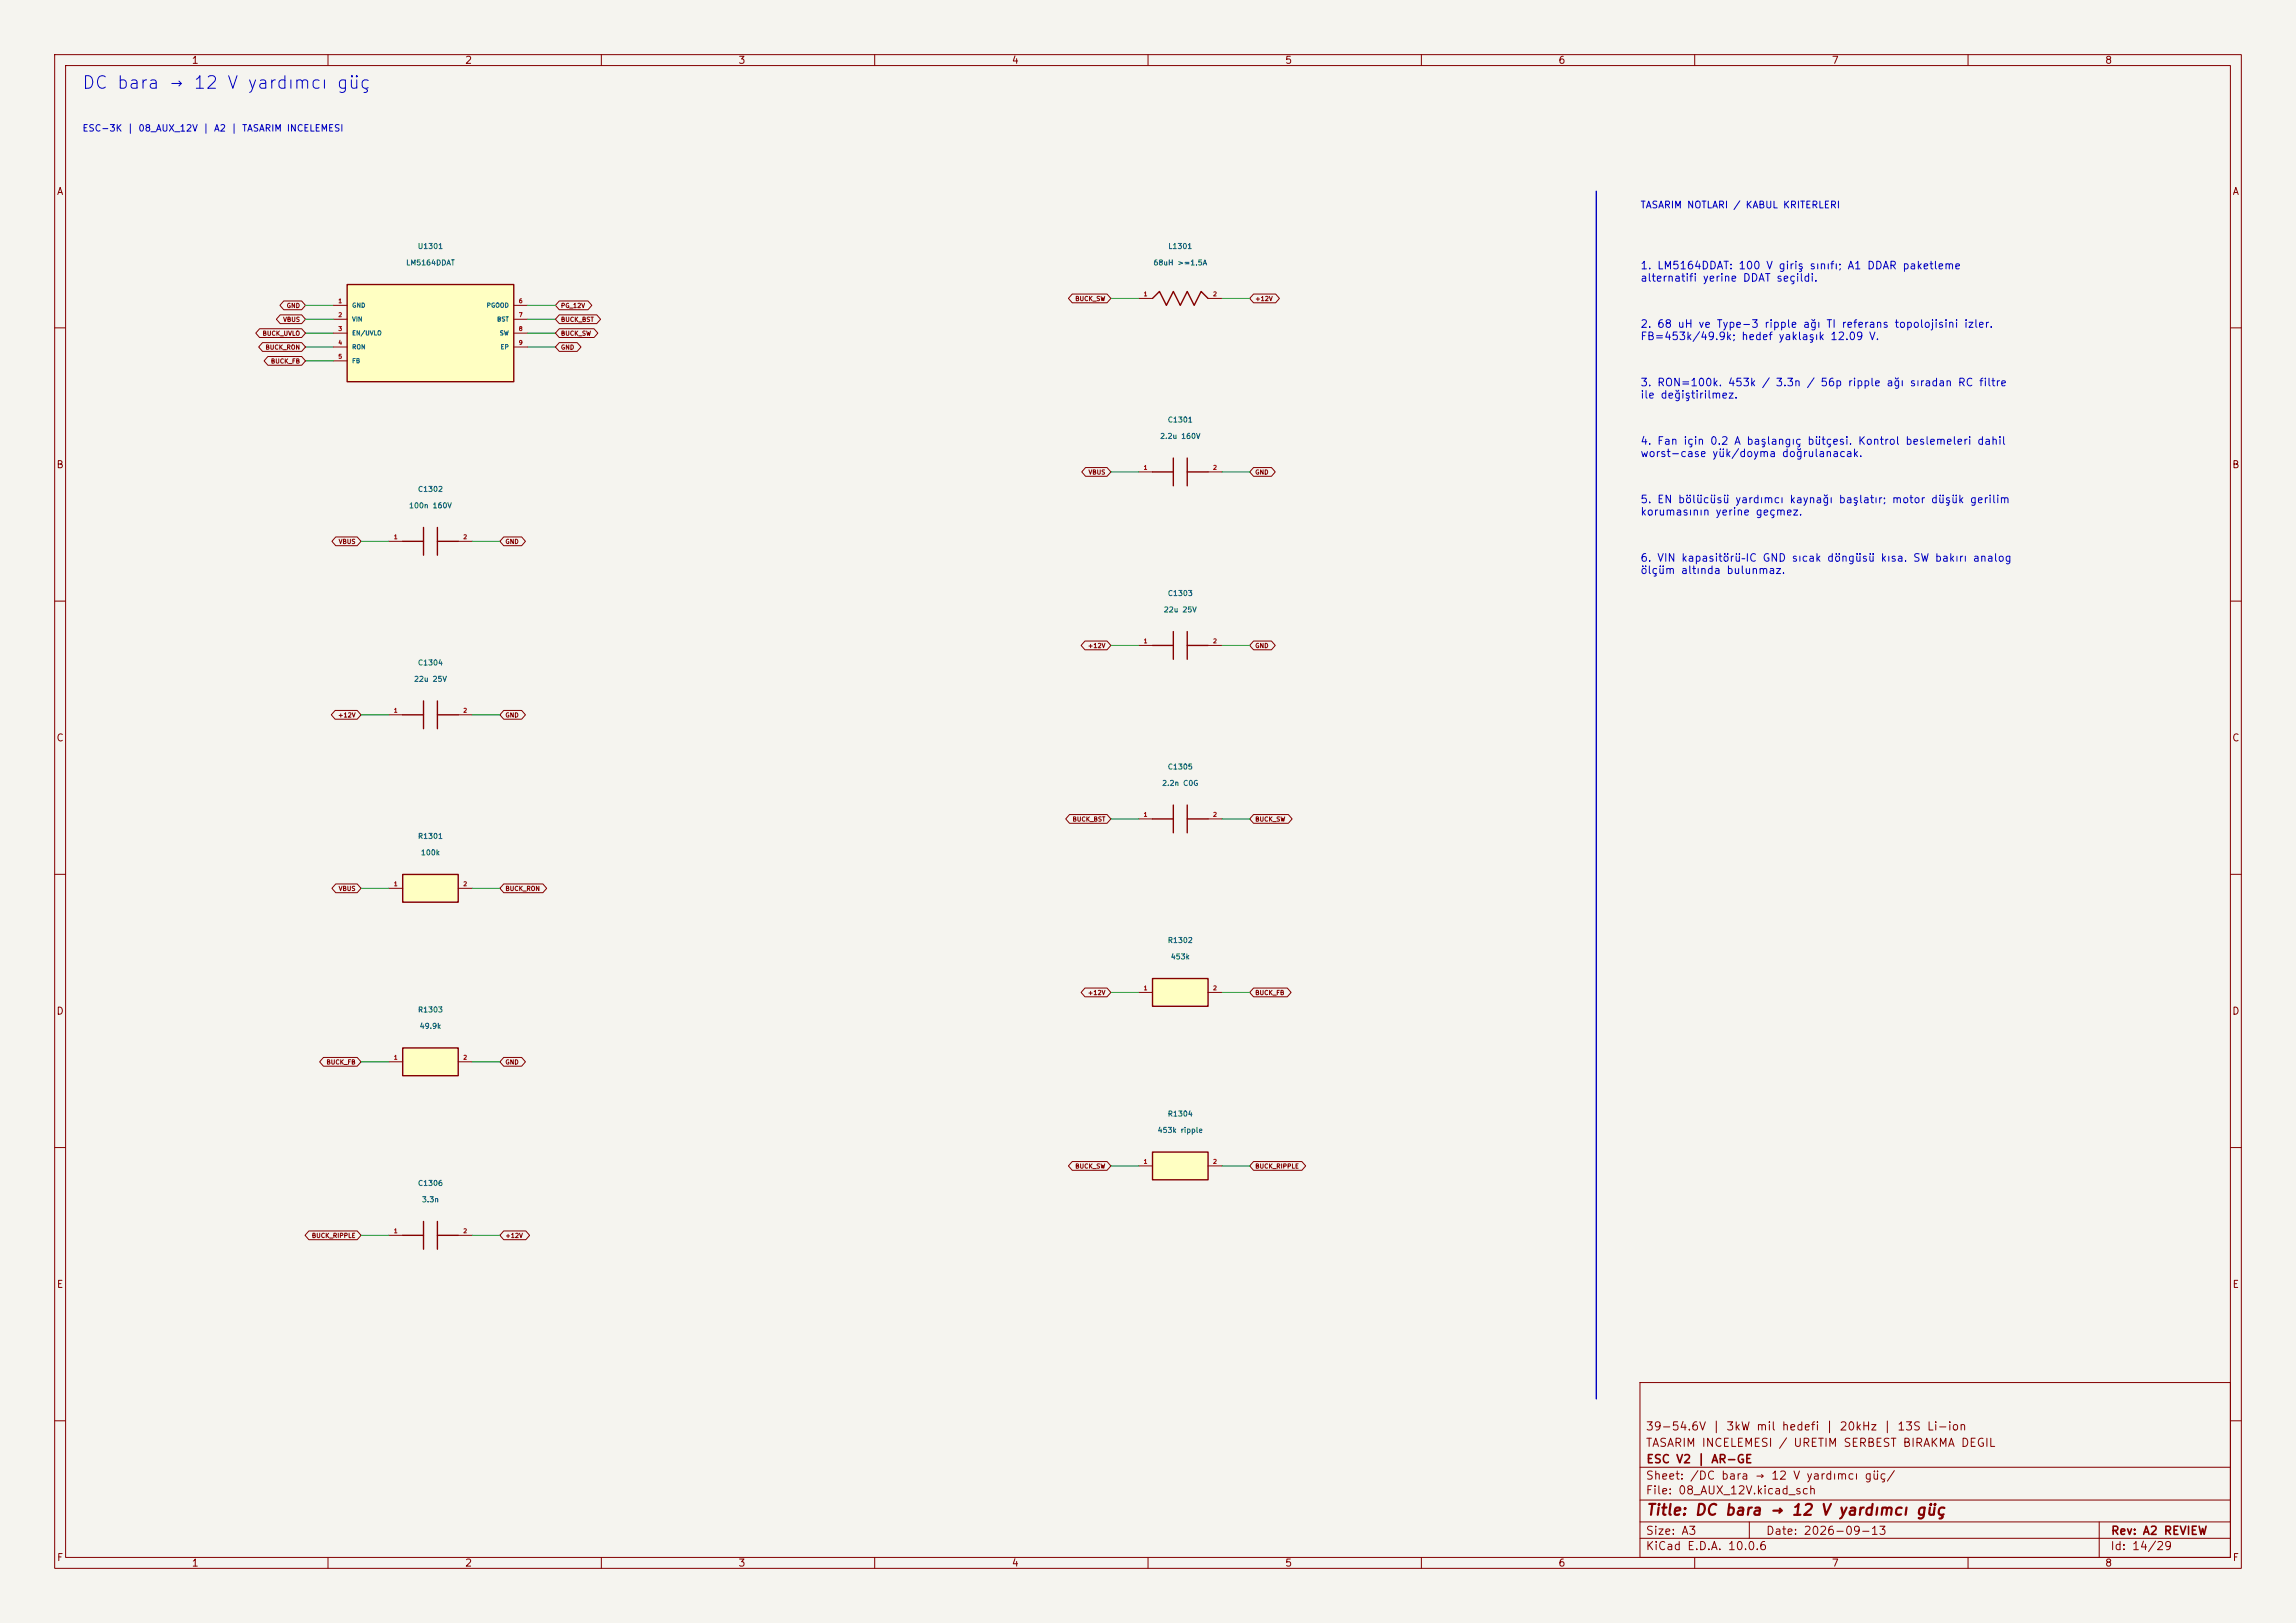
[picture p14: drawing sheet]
<svg xmlns="http://www.w3.org/2000/svg" width="420mm" height="297mm" viewBox="0 0 420 297" stroke-linecap="round" stroke-linejoin="round" font-family="sans-serif">
<defs><g id="words">
<text font-size="2.3" fill="#0000c2" x="14.9" y="16.8">DC bara → 12 V yardımcı güç</text>
<text font-size="2" fill="#840000" x="301" y="277.8">Title: DC bara → 12 V yardımcı güç</text>
<g font-size="1.5" fill="#840000">
<text x="300.9" y="262.1">39-54.6V | 3kW mil hedefi | 20kHz | 13S Li-ion</text>
<text x="300.9" y="265.1">TASARIM INCELEMESI / URETIM SERBEST BIRAKMA DEGIL</text>
<text x="301" y="268.1">ESC V2 | AR-GE</text>
<text x="300.9" y="273.8">File: 08_AUX_12V.kicad_sch</text>
<text x="300.9" y="271.1">Sheet: /DC bara → 12 V yardımcı güç/</text>
<text x="300.9" y="281.2">Size: A3</text>
<text x="322.9" y="281.2">Date: 2026-09-13</text>
<text x="386" y="281.2">Rev: A2 REVIEW</text>
<text x="300.9" y="284">KiCad E.D.A. 10.0.6</text>
<text x="385.9" y="284">Id: 14/29</text>
</g>
<g font-size="1.4" fill="#0000c2">
<text x="300" y="49.6">1. LM5164DDAT: 100 V giriş sınıfı; A1 DDAR paketleme</text>
<text x="300" y="51.9">alternatifi yerine DDAT seçildi.</text>
<text x="300" y="60.3">2. 68 uH ve Type-3 ripple ağı TI referans topolojisini izler.</text>
<text x="300" y="62.6">FB=453k/49.9k; hedef yaklaşık 12.09 V.</text>
<text x="300" y="71">3. RON=100k. 453k / 3.3n / 56p ripple ağı sıradan RC filtre</text>
<text x="300" y="73.3">ile değiştirilmez.</text>
<text x="300" y="81.7">4. Fan için 0.2 A başlangıç bütçesi. Kontrol beslemeleri dahil</text>
<text x="300" y="84">worst-case yük/doyma doğrulanacak.</text>
<text x="300" y="92.4">5. EN bölücüsü yardımcı kaynağı başlatır; motor düşük gerilim</text>
<text x="300" y="94.7">korumasının yerine geçmez.</text>
<text x="300" y="103.1">6. VIN kapasitörü–IC GND sıcak döngüsü kısa. SW bakırı analog</text>
<text x="300" y="105.4">ölçüm altında bulunmaz.</text>
</g>
<g font-size="1.3" fill="#840000">
<text x="35" y="12">1</text>
<text x="85" y="12">2</text>
<text x="135" y="12">3</text>
<text x="185" y="12">4</text>
<text x="235" y="12">5</text>
<text x="285" y="12">6</text>
<text x="335" y="12">7</text>
<text x="385" y="12">8</text>
<text x="10.3" y="36">A</text>
<text x="408.3" y="36">A</text>
<text x="10.2" y="86">B</text>
<text x="408.2" y="86">B</text>
<text x="10.2" y="136">C</text>
<text x="408.2" y="136">C</text>
<text x="10.2" y="186">D</text>
<text x="408.2" y="186">D</text>
<text x="10.3" y="236">E</text>
<text x="408.3" y="236">E</text>
<text x="10.3" y="286">F</text>
<text x="35" y="287">1</text>
<text x="85" y="287">2</text>
<text x="135" y="287">3</text>
<text x="185" y="287">4</text>
<text x="235" y="287">5</text>
<text x="285" y="287">6</text>
<text x="335" y="287">7</text>
<text x="385" y="287">8</text>
<text x="408.3" y="286">F</text>
</g>
<text font-size="1.3" fill="#0000c2" x="300" y="38.4">TASARIM NOTLARI / KABUL KRITERLERI</text>
<text font-size="1.2" fill="#0000c2" x="15" y="24.4">ESC-3K | 08_AUX_12V | A2 | TASARIM INCELEMESI</text>
<g font-size="1" fill="#006464">
<text x="76.3" y="45.8">U1301</text>
<text x="213.6" y="45.8">L1301</text>
<text x="74.2" y="48.8">LM5164DDAT</text>
<text x="210.9" y="48.8">68uH &gt;=1.5A</text>
<text x="213.5" y="77.5">C1301</text>
<text x="212.1" y="80.5">2.2u 160V</text>
<text x="74.7" y="93.2">100n 160V</text>
<text x="76.4" y="90.2">C1302</text>
<text x="212.8" y="112.3">22u 25V</text>
<text x="213.5" y="109.3">C1303</text>
<text x="75.6" y="125">22u 25V</text>
<text x="76.4" y="122">C1304</text>
<text x="213.5" y="141">C1305</text>
<text x="212.5" y="144">2.2n C0G</text>
<text x="76.4" y="153.7">R1301</text>
<text x="76.9" y="156.7">100k</text>
<text x="213.5" y="172.8">R1302</text>
<text x="214.1" y="175.8">453k</text>
<text x="76.4" y="185.5">R1303</text>
<text x="76.7" y="188.5">49.9k</text>
<text x="211.7" y="207.5">453k ripple</text>
<text x="213.5" y="204.5">R1304</text>
<text x="76.4" y="217.2">C1306</text>
<text x="77.1" y="220.2">3.3n</text>
</g>
<g font-size=".8" fill="#840000">
<text x="51.7" y="59.1">VBUS</text>
<text x="52.4" y="56.5">GND</text>
<text x="102.5" y="56.5">PG_12V</text>
<text x="102.5" y="59.1">BUCK_BST</text>
<text x="196.6" y="55.3">BUCK_SW</text>
<text x="229.5" y="55.3">+12V</text>
<text x="47.9" y="61.6">BUCK_UVLO</text>
<text x="48.5" y="64.2">BUCK_RON</text>
<text x="102.5" y="61.6">BUCK_SW</text>
<text x="102.5" y="64.2">GND</text>
<text x="49.5" y="66.7">BUCK_FB</text>
<text x="199" y="87">VBUS</text>
<text x="229.5" y="87">GND</text>
<text x="61.9" y="99.7">VBUS</text>
<text x="92.4" y="99.7">GND</text>
<text x="198.9" y="118.8">+12V</text>
<text x="229.5" y="118.8">GND</text>
<text x="61.8" y="131.5">+12V</text>
<text x="92.4" y="131.5">GND</text>
<text x="196.1" y="150.5">BUCK_BST</text>
<text x="229.5" y="150.5">BUCK_SW</text>
<text x="61.9" y="163.2">VBUS</text>
<text x="92.4" y="163.2">BUCK_RON</text>
<text x="198.9" y="182.3">+12V</text>
<text x="229.5" y="182.3">BUCK_FB</text>
<text x="59.6" y="195">BUCK_FB</text>
<text x="92.4" y="195">GND</text>
<text x="196.6" y="214">BUCK_SW</text>
<text x="229.5" y="214">BUCK_RIPPLE</text>
<text x="57" y="226.7">BUCK_RIPPLE</text>
<text x="92.4" y="226.7">+12V</text>
</g>
<g font-size=".8" fill="#a90000">
<text x="61.8" y="55.7">1</text>
<text x="61.8" y="58.2">2</text>
<text x="94.8" y="55.7">6</text>
<text x="94.8" y="58.2">7</text>
<text x="209.1" y="54.4">1</text>
<text x="221.8" y="54.4">2</text>
<text x="61.8" y="60.7">3</text>
<text x="61.8" y="63.3">4</text>
<text x="61.8" y="65.8">5</text>
<text x="94.8" y="60.7">8</text>
<text x="94.8" y="63.3">9</text>
<text x="209.1" y="86.1">1</text>
<text x="221.8" y="86.1">2</text>
<text x="72" y="98.8">1</text>
<text x="84.7" y="98.8">2</text>
<text x="209.1" y="117.9">1</text>
<text x="221.8" y="117.9">2</text>
<text x="72" y="130.6">1</text>
<text x="84.7" y="130.6">2</text>
<text x="209.1" y="149.6">1</text>
<text x="221.8" y="149.6">2</text>
<text x="72" y="162.3">1</text>
<text x="84.7" y="162.3">2</text>
<text x="209.1" y="181.4">1</text>
<text x="221.8" y="181.4">2</text>
<text x="72" y="194.1">1</text>
<text x="84.7" y="194.1">2</text>
<text x="209.1" y="213.1">1</text>
<text x="221.8" y="213.1">2</text>
<text x="72" y="225.8">1</text>
<text x="84.7" y="225.8">2</text>
</g>
<g font-size=".8" fill="#006464">
<text x="64.3" y="56.5">GND</text>
<text x="64.3" y="59">VIN</text>
<text x="88.9" y="56.5">PGOOD</text>
<text x="90.8" y="59">BST</text>
<text x="64.3" y="61.6">EN/UVLO</text>
<text x="64.3" y="64.1">RON</text>
<text x="91.3" y="61.6">SW</text>
<text x="91.5" y="64.1">EP</text>
<text x="64.3" y="66.6">FB</text>
</g>
</g></defs>
<path d="M0 0h420v297h-420z" fill="#f5f4ef" stroke="#f5f4ef" stroke-width=".18"/>
<g fill="none" stroke="#840000" stroke-width=".18">
<path d="M10 10h400v277h-400zM12 12h396v273h-396zM60 10v2M110 10v2M160 10v2M210 10v2M260 10v2M310 10v2M360 10v2M10 60h2M408 60h2M71.1 99.1h2.6"/>
<path d="M83.8 99.1h2.6M10 110h2M408 110h2M10 160h2M408 160h2M10 210h2M408 210h2M71.1 226.1h2.6M83.8 226.1h2.6M300 253h108v32h-108zM10 260h2M300 278.5h108"/>
<path d="M300 274.5h108M300 268.5h108M320 278.5v3M384 278.5v6.5M408 260h2M60 285v2M110 285v2M160 285v2M210 285v2M260 285v2M300 281.5h108M310 285v2"/>
<path d="M360 285v2"/>
</g>
<path d="M73.7 99.1h3.8M77.5 96.5v5.1M80 96.5v5.1M80 99.1h3.8M73.7 226.1h3.8M77.5 223.5v5.1M80 226.1h3.8M80 223.5v5.1" fill="none" stroke="#840000" stroke-width=".25"/>
<path d="M73.7 191.8h10.1v5.1h-10.1z" fill="#ffffc2"/>
<path d="M73.7 191.8h10.1v5.1h-10.1z" fill="none" stroke="#840000" stroke-width=".25"/>
<path d="M71.1 194.3h2.6M83.8 194.3h2.6" fill="none" stroke="#840000" stroke-width=".18"/>
<path d="M63.5 52.1h30.5v17.8h-30.5z" fill="#ffffc2"/>
<path d="M63.5 52.1h30.5v17.8h-30.5z" fill="none" stroke="#840000" stroke-width=".25"/>
<path d="M61 55.9h2.5M61 58.4h2.5M94 55.9h2.5M94 58.4h2.5M61 61h2.5M61 63.5h2.5M61 66h2.5M94 61h2.5M94 63.5h2.5" fill="none" stroke="#840000" stroke-width=".18"/>
<path d="M210.8 179.1h10.2v5.1h-10.2z" fill="#ffffc2"/>
<g fill="none" stroke="#840000" stroke-width=".25">
<path d="M210.8 54.6l1.3-1.3 1.3 2.6 1.2-2.6 1.3 2.6 1.3-2.6 1.2 2.6 1.3-2.6 1.3 1.3M210.8 86.4h3.8M214.6 83.8v5.1M217.2 86.4h3.8M217.2 83.8v5.1M210.8 118.1h3.8M214.6 115.6v5.1M217.2 115.6v5.1M217.2 118.1h3.8M73.7 130.8h3.8M77.5 128.3v5.1M80 130.8h3.8"/>
<path d="M80 128.3v5.1M210.8 179.1h10.2v5.1h-10.2z"/>
</g>
<path d="M208.3 54.6h2.5M221 54.6h2.5M208.3 86.4h2.5M221 86.4h2.5M208.3 118.1h2.5M221 118.1h2.5M71.1 130.8h2.6M83.8 130.8h2.6M208.3 181.6h2.5M221 181.6h2.5" fill="none" stroke="#840000" stroke-width=".18"/>
<path d="M73.7 160h10.1v5.1h-10.1z" fill="#ffffc2"/>
<path d="M210.8 149.9h3.8M214.6 147.3v5.1M217.2 149.9h3.8M217.2 147.3v5.1M73.7 160h10.1v5.1h-10.1z" fill="none" stroke="#840000" stroke-width=".25"/>
<path d="M208.3 149.9h2.5M221 149.9h2.5M71.1 162.6h2.6M83.8 162.6h2.6" fill="none" stroke="#840000" stroke-width=".18"/>
<path d="M210.8 210.8h10.2v5.1h-10.2z" fill="#ffffc2"/>
<path d="M210.8 210.8h10.2v5.1h-10.2z" fill="none" stroke="#840000" stroke-width=".25"/>
<g fill="none" stroke="#840000" stroke-width=".18">
<path d="M51.3 57.6h3.9l.7 .8-.7 .8h-3.9l-.7-.8zM51.9 55.1h3.3l.7 .8-.7 .8h-3.3l-.7-.8zM102.3 55.1h5.3l.7 .8-.7 .8h-5.3l-.7-.8zM102.3 57.6h6.9l.7 .8-.7 .8h-6.9l-.7-.8zM196.1 53.8h6.4l.7 .8-.7 .8h-6.4l-.7-.8zM229.3 53.8h4l.7 .8-.7 .8h-4l-.7-.8zM47.5 60.2h7.7l.7 .8-.7 .8h-7.7l-.7-.8zM48 62.7h7.2l.7 .8-.7 .8h-7.2l-.7-.8zM49 65.2h6.2l.7 .8-.7 .8h-6.2l-.7-.8zM102.3 60.2h6.4l.7 .8-.7 .8h-6.4l-.7-.8zM102.3 62.7h3.3l.7 .8-.7 .8h-3.3l-.7-.8zM61.4 98.3h3.9l.7 .8-.7 .8h-3.9l-.7-.8z"/>
<path d="M92.1 98.3h3.3l.7 .8-.7 .8h-3.3l-.7-.8zM198.6 85.6h3.9l.7 .8-.7 .8h-3.9l-.7-.8zM229.3 85.6h3.3l.7 .8-.7 .8h-3.3l-.7-.8zM198.5 117.3h4l.7 .8-.7 .8h-4l-.7-.8zM229.3 117.3h3.3l.7 .8-.7 .8h-3.3l-.7-.8zM61.3 130h4l.7 .8-.7 .8h-4l-.7-.8zM92.1 130h3.3l.7 .8-.7 .8h-3.3l-.7-.8zM195.6 149.1h6.9l.7 .8-.7 .8h-6.9l-.7-.8zM229.3 149.1h6.4l.7 .8-.7 .8h-6.4l-.7-.8zM61.4 161.8h3.9l.7 .8-.7 .8h-3.9l-.7-.8zM92.1 161.8h7.2l.7 .8-.7 .8h-7.2l-.7-.8zM59.2 193.5h6.1l.7 .8-.7 .8h-6.1l-.7-.8z"/>
<path d="M92.1 193.5h3.3l.7 .8-.7 .8h-3.3l-.7-.8zM198.5 180.8h4l.7 .8-.7 .8h-4l-.7-.8zM229.3 180.8h6.2l.7 .8-.7 .8h-6.2l-.7-.8zM196.1 212.6h6.4l.7 .8-.7 .8h-6.4l-.7-.8zM208.3 213.4h2.5M221 213.4h2.5M229.3 212.6h8.8l.7 .8-.7 .8h-8.8l-.7-.8zM56.5 225.3h8.8l.7 .8-.7 .8h-8.8l-.7-.8zM92.1 225.3h4.1l.7 .8-.7 .8h-4.1l-.7-.8z"/>
</g>
<path d="M292 35v221" fill="none" stroke="#0000c2" stroke-width=".25"/>
<g fill="none" stroke="#009600" stroke-width=".18">
<path d="M55.9 55.9h5.1M55.9 58.4h5.1M96.5 55.9h5.1M96.5 58.4h5.1M203.2 54.6h5.1M223.5 54.6h5.1M55.9 63.5h5.1M55.9 61h5.1M55.9 66h5.1M96.5 63.5h5.1M96.5 61h5.1M66 99.1h5.1"/>
<path d="M86.4 99.1h5M203.2 86.4h5.1M223.5 86.4h5.1M203.2 118.1h5.1M223.5 118.1h5.1M66 130.8h5.1M86.4 130.8h5M203.2 149.9h5.1M223.5 149.9h5.1M66 162.6h5.1M86.4 162.6h5M66 194.3h5.1"/>
<path d="M86.4 194.3h5M203.2 181.6h5.1M223.5 181.6h5.1M203.2 213.4h5.1M223.5 213.4h5.1M66 226.1h5.1M86.4 226.1h5"/>
</g>
<use href="#words"/>
</svg>
